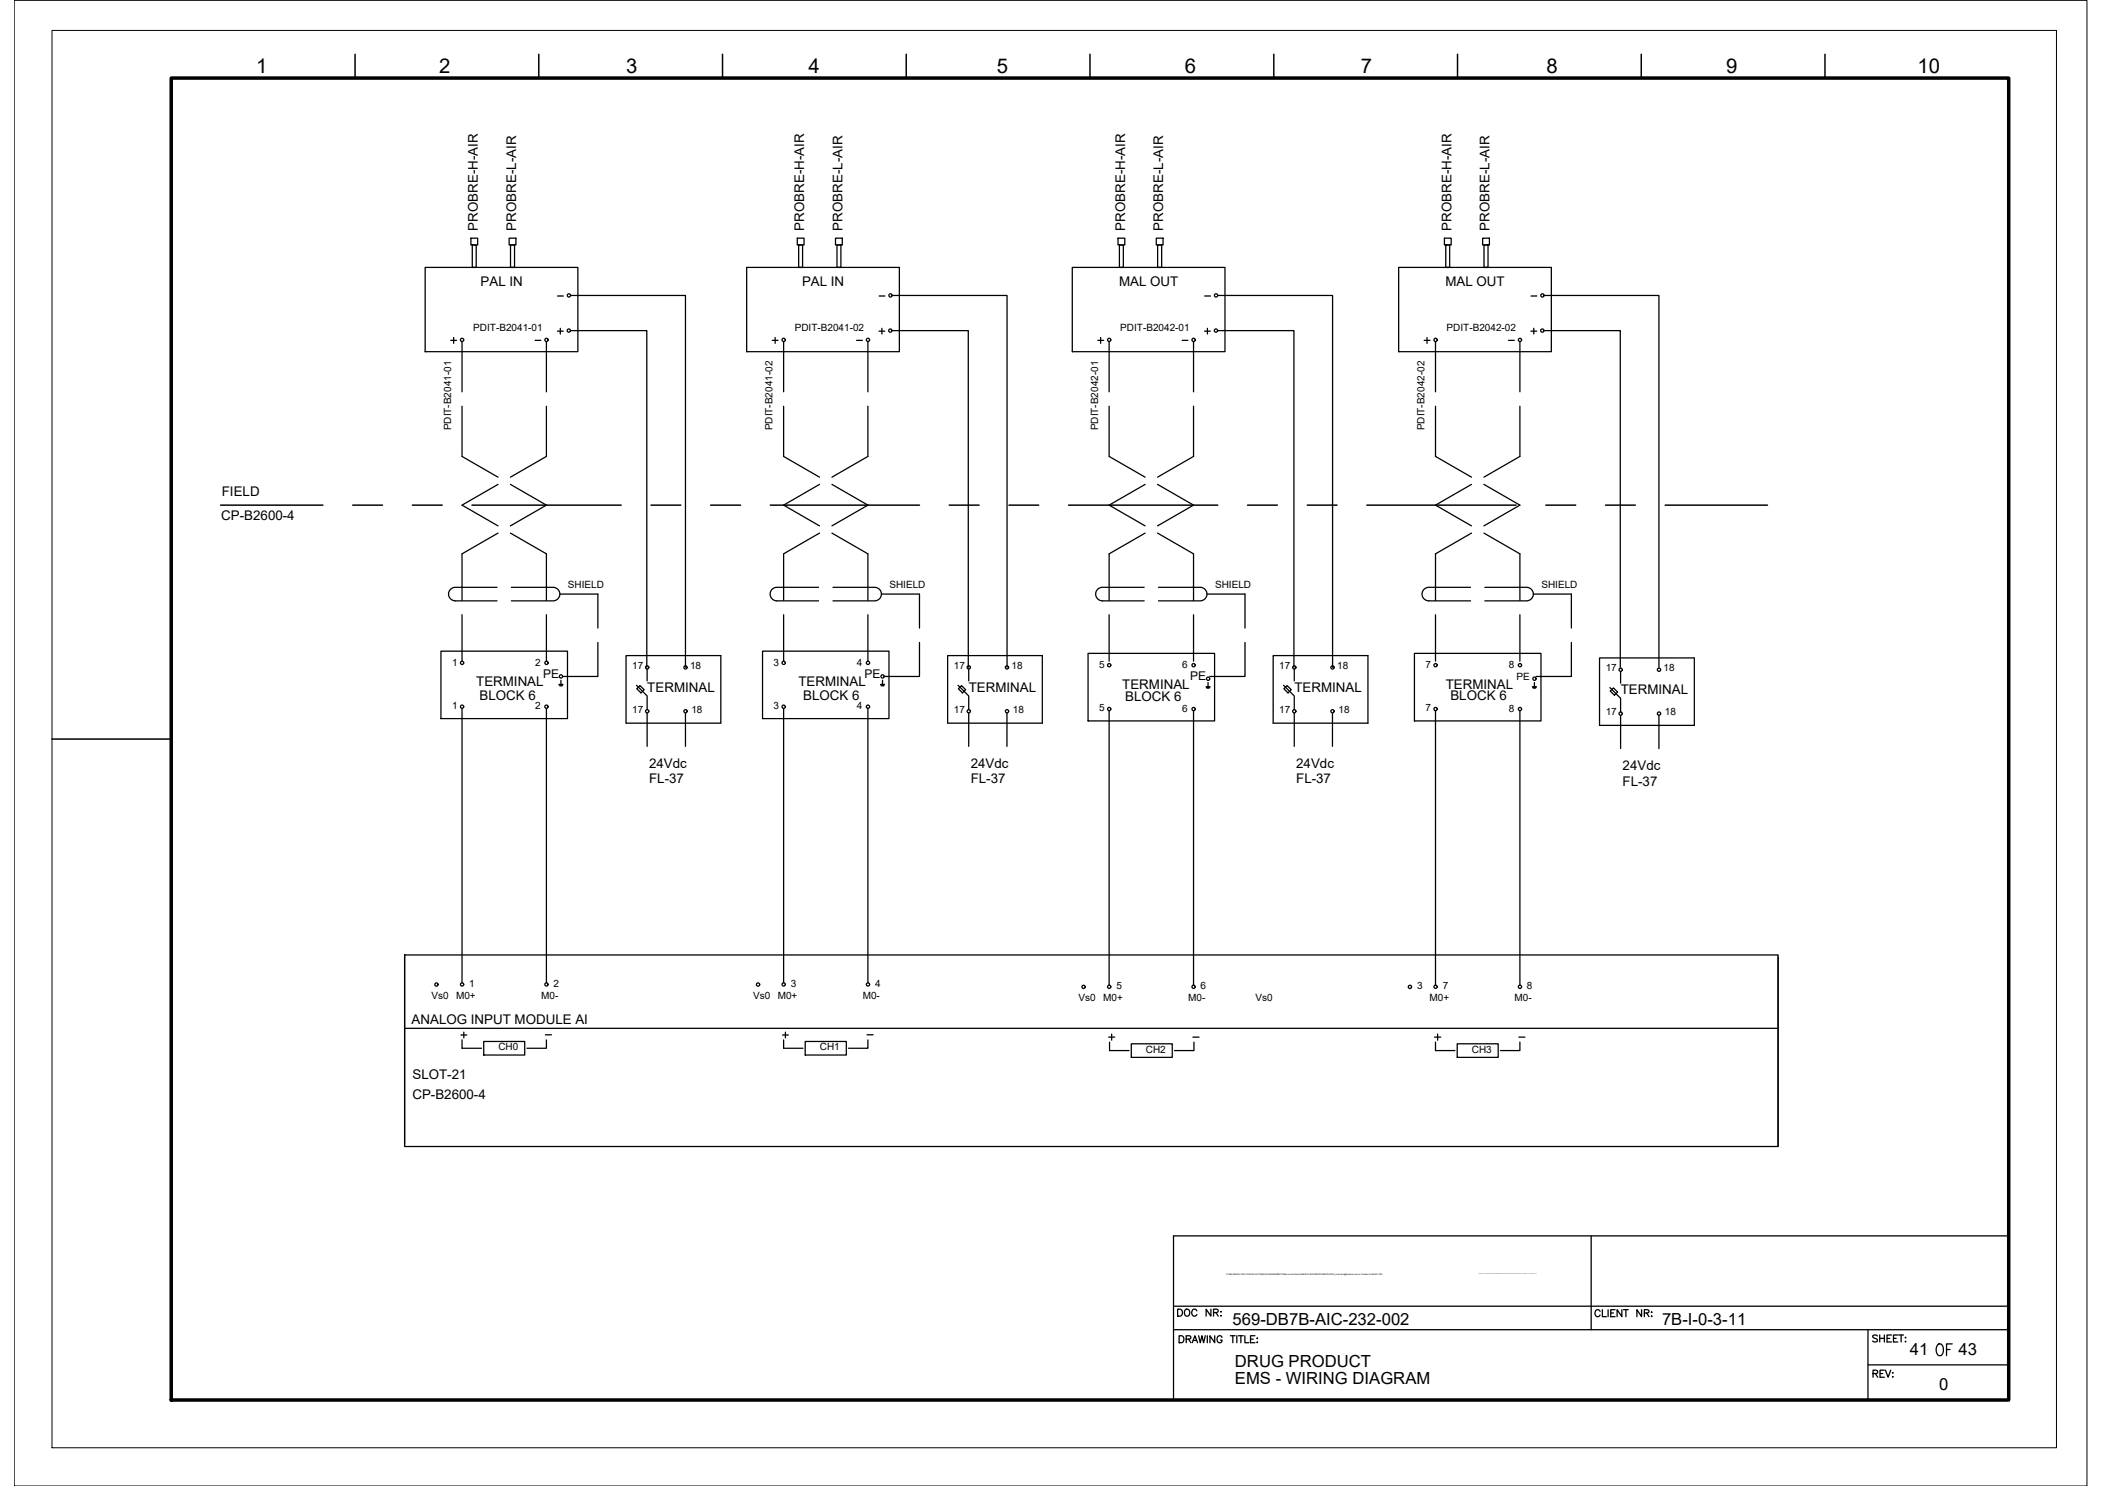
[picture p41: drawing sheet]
<svg xmlns="http://www.w3.org/2000/svg" width="420mm" height="297mm" viewBox="0 0 420 297" stroke-linecap="round" stroke-linejoin="round" font-family="sans-serif">
<defs><g id="words">
<text font-size="5.7" x="385.9" y="272.3">OF</text>
<g font-size="4.1">
<text x="51.2" y="14.6">1</text>
<text x="87.8" y="14.6">2</text>
<text x="125.1" y="14.6">3</text>
<text x="161.6" y="14.6">4</text>
<text x="199.3" y="14.6">5</text>
<text x="236.8" y="14.6">6</text>
<text x="272" y="14.6">7</text>
<text x="309.1" y="14.6">8</text>
<text x="345" y="14.6">9</text>
<text x="383.3" y="14.6">10</text>
</g>
<g font-size="4">
<text x="110.1" y="68.1">+</text>
<text x="174.6" y="68.1">+</text>
<text x="218.4" y="69.8">+</text>
<text x="283.3" y="69.8">+</text>
<text x="304.8" y="68.1">+</text>
</g>
<g font-size="3.3">
<text x="246.4" y="264.8">569-DB7B-AIC-232-002</text>
<text x="332.2" y="264.9">7B-I-0-3-11</text>
<text x="246.8" y="273.3">DRUG PRODUCT</text>
<text x="381.7" y="270.9">41</text>
<text x="391.5" y="270.9">43</text>
<text x="246.8" y="276.7">EMS - WIRING DIAGRAM</text>
<text x="387.6" y="277.9">0</text>
</g>
<g font-size="2.7">
<text x="95.5" y="46.1" transform="rotate(-90 95.5 46.1)">PROBRE-H-AIR</text>
<text x="103.2" y="46.1" transform="rotate(-90 103.2 46.1)">PROBRE-L-AIR</text>
<text x="160.8" y="46.1" transform="rotate(-90 160.8 46.1)">PROBRE-H-AIR</text>
<text x="168.4" y="46.1" transform="rotate(-90 168.4 46.1)">PROBRE-L-AIR</text>
<text x="224.9" y="46.1" transform="rotate(-90 224.9 46.1)">PROBRE-H-AIR</text>
<text x="232.5" y="46.1" transform="rotate(-90 232.5 46.1)">PROBRE-L-AIR</text>
<text x="290.1" y="46.1" transform="rotate(-90 290.1 46.1)">PROBRE-H-AIR</text>
<text x="297.8" y="46.1" transform="rotate(-90 297.8 46.1)">PROBRE-L-AIR</text>
<text x="96.1" y="57.2">PAL IN</text>
<text x="160.3" y="57.2">PAL IN</text>
<text x="223.7" y="57.2">MAL OUT</text>
<text x="288.9" y="57.2">MAL OUT</text>
<text x="44.3" y="99.1">FIELD</text>
<text x="44.2" y="104">CP-B2600-4</text>
<text x="95.2" y="137.2">TERMINAL</text>
<text x="159.6" y="137.2">TERMINAL</text>
<text x="224.3" y="137.6">TERMINAL</text>
<text x="289" y="137.6">TERMINAL</text>
<text x="95.8" y="139.9">BLOCK 6</text>
<text x="129.4" y="138.2">TERMINAL</text>
<text x="160.5" y="139.9">BLOCK 6</text>
<text x="193.7" y="138.2">TERMINAL</text>
<text x="224.9" y="140.1">BLOCK 6</text>
<text x="258.7" y="138.2">TERMINAL</text>
<text x="289.9" y="139.9">BLOCK 6</text>
<text x="324" y="138.7">TERMINAL</text>
<text x="129.8" y="153.5">24Vdc</text>
<text x="194" y="153.5">24Vdc</text>
<text x="259.1" y="153.5">24Vdc</text>
<text x="324.3" y="154">24Vdc</text>
<text x="129.8" y="156.6">FL-37</text>
<text x="194" y="156.6">FL-37</text>
<text x="259.1" y="156.6">FL-37</text>
<text x="324.3" y="157">FL-37</text>
<text x="82.3" y="204.7">ANALOG INPUT MODULE AI</text>
<text x="82.4" y="215.7">SLOT-21</text>
<text x="82.4" y="219.7">CP-B2600-4</text>
</g>
<g font-size="2.6">
<text x="110.1" y="60.3">-</text>
<text x="174.6" y="60.3">-</text>
<text x="239.5" y="60.3">-</text>
<text x="304.8" y="60.3">-</text>
<text x="105.8" y="69.1">-</text>
<text x="170" y="69.1">-</text>
<text x="234.9" y="69.1">-</text>
<text x="300.2" y="69.1">-</text>
<text x="107.9" y="208.1">-</text>
<text x="172.2" y="208.1">-</text>
<text x="237.1" y="208.5">-</text>
<text x="302.3" y="208.5">-</text>
</g>
<g font-size="2.4">
<text x="108.5" y="135.5">PE</text>
<text x="172.8" y="135.5">PE</text>
<text x="237.9" y="136">PE</text>
</g>
<g font-size="2">
<text x="94.6" y="66.1">PDIT-B2041-01</text>
<text x="158.9" y="66.1">PDIT-B2041-02</text>
<text x="223.9" y="66.1">PDIT-B2042-01</text>
<text x="289.2" y="66.1">PDIT-B2042-02</text>
<text x="90.1" y="86" transform="rotate(-90 90.1 86)">PDIT-B2041-01</text>
<text x="154.4" y="86" transform="rotate(-90 154.4 86)">PDIT-B2041-02</text>
<text x="219.5" y="86" transform="rotate(-90 219.5 86)">PDIT-B2042-01</text>
<text x="284.7" y="86" transform="rotate(-90 284.7 86)">PDIT-B2042-02</text>
<text x="113.5" y="117.5">SHIELD</text>
<text x="177.8" y="117.5">SHIELD</text>
<text x="242.9" y="117.5">SHIELD</text>
<text x="308.1" y="117.5">SHIELD</text>
<text x="90.4" y="133">1</text>
<text x="107" y="133.1">2</text>
<text x="126.4" y="133.7">17</text>
<text x="137.9" y="133.7">18</text>
<text x="154.6" y="133">3</text>
<text x="171.2" y="133.1">4</text>
<text x="190.6" y="133.7">17</text>
<text x="202.2" y="133.7">18</text>
<text x="219.7" y="133.5">5</text>
<text x="236.3" y="133.5">6</text>
<text x="255.7" y="133.7">17</text>
<text x="267.3" y="133.7">18</text>
<text x="284.9" y="133.5">7</text>
<text x="301.6" y="133.5">8</text>
<text x="303.1" y="136">PE</text>
<text x="321" y="134.2">17</text>
<text x="332.5" y="134.2">18</text>
<text x="90.4" y="141.7">1</text>
<text x="107" y="141.8">2</text>
<text x="126.4" y="142.5">17</text>
<text x="138.2" y="142.5">18</text>
<text x="154.6" y="141.7">3</text>
<text x="171.2" y="141.8">4</text>
<text x="190.6" y="142.5">17</text>
<text x="202.5" y="142.5">18</text>
<text x="219.7" y="142.2">5</text>
<text x="236.3" y="142.2">6</text>
<text x="255.7" y="142.5">17</text>
<text x="267.5" y="142.5">18</text>
<text x="284.9" y="142.2">7</text>
<text x="301.6" y="142.2">8</text>
<text x="321" y="142.9">17</text>
<text x="332.8" y="142.9">18</text>
<text x="93.8" y="197.2">1</text>
<text x="110.6" y="197.2">2</text>
<text x="158.1" y="197.2">3</text>
<text x="174.9" y="197.2">4</text>
<text x="223.1" y="197.7">5</text>
<text x="240" y="197.7">6</text>
<text x="283.3" y="197.7">3</text>
<text x="288.4" y="197.7">7</text>
<text x="305.2" y="197.7">8</text>
<text x="86.3" y="199.7">Vs0</text>
<text x="91.2" y="199.7">M0+</text>
<text x="108.2" y="199.7">M0-</text>
<text x="150.5" y="199.7">Vs0</text>
<text x="155.4" y="199.7">M0+</text>
<text x="172.4" y="199.7">M0-</text>
<text x="215.6" y="200.1">Vs0</text>
<text x="220.5" y="200.1">M0+</text>
<text x="237.5" y="200.1">M0-</text>
<text x="251" y="200.1">Vs0</text>
<text x="285.8" y="200.1">M0+</text>
<text x="302.7" y="200.1">M0-</text>
<text x="99.6" y="210">CH0</text>
<text x="163.9" y="210">CH1</text>
<text x="229" y="210.4">CH2</text>
<text x="294.2" y="210.4">CH3</text>
</g>
<text font-size=".4" x="245.1" y="254.8">P:\569-BAXALTA\01.ENG\03.AUTOMACAO\ANDAMENTO\Banco de Dados\569-B7A-INS-INSTRUMENTACAO_moliveira@tessler-com-br-Tessler-5164457.JPG</text>
</g></defs>
<!-- layer: G-TTLB-TTLB -->
<path d="M34.2 15.6h367.3v264.3h-367.3z" fill="none" stroke="#000" stroke-width=".7"/>
<!-- layer: G-TTLB-OTLN -->
<path d="M10.4 6.1h400.7v283.3h-400.7z" fill="none" stroke="#000" stroke-width=".2"/>
<!-- layer: G-TTLB-INDX -->
<path d="M71 10.8v4.8M107.7 10.8v4.8M144.4 10.8v4.8M181.1 10.8v4.8M217.9 10.8v4.8M254.6 10.8v4.8M291.3 10.8v4.8M328.1 10.8v4.8M364.8 10.8v4.8M10.4 147.7h23.8" fill="none" stroke="#000" stroke-width=".3"/>
<!-- layer: LGSP IA4$0$LG_PLOT -->
<path d="M318.1 247v18.8M234.6 279.9h166.9M234.6 261.1h166.9M234.6 265.8h166.9M373.4 272.8h28.1M373.4 265.8v14.1" fill="none" stroke="#000" stroke-width=".25"/>
<!-- layer: LG_PLOT -->
<g fill="none" stroke="#000" stroke-width=".25">
<path d="M401.5 247h-166.9v32.9M235.4 261.7h.5a.75 .75 0 0 1 .5 .7 .75 .75 0 0 1-.5 .7h-.5zM235.7 267h.5a.73 .73 0 0 1 .5 .7 .73 .73 0 0 1-.5 .7h-.5zM236.9 261.9l.1-.1a.66 .66 0 0 1 .8 .6 .66 .66 0 0 1-.8 .6l-.3-.4zM237.1 267.7l.8-.1 .1-.2v-.3l-.9-.1v1.4M237.6 267.7l.4 .7M238.3 268.4l.5-1.4 .6 1.4M238.5 267.9h.7M239.2 262a.52 .52 0 0 0-.6-.3 .52 .52 0 0 0-.4 .5v.4a.53 .53 0 0 0 .4 .5 .53 .53 0 0 0 .6-.3M239.6 267l.3 1.4 .3-1.4 .4 1.4 .3-1.4M241.3 267v1.4M242 261.7v1.4l-.9-1.4v1.4"/>
<path d="M242.6 262.4l.8-.1 .1-.2-.1-.3-.8-.1v1.4M242.8 267v1.4l-.9-1.4v1.4M243 262.4l.5 .7M244 262.2h.1zM244 263h.1zM244.3 267.3a.51 .51 0 0 0-.6-.3 .51 .51 0 0 0-.4 .5v.4a.5 .5 0 0 0 .5 .5 .5 .5 0 0 0 .5-.5h-.4M245.9 267h1M246.4 267v1.4M247.2 267v1.4M247.5 267h1M248 267v1.4M248.8 267v1.4h.8"/>
<path d="M250 267.7h.5M250.8 267h-.8v1.4h.8M251.2 267.5h.2zM251.2 268.3h.2zM319.8 262.1a.52 .52 0 0 0-.6-.3 .52 .52 0 0 0-.4 .5v.4a.52 .52 0 0 0 .4 .5 .52 .52 0 0 0 .6-.3M320.3 261.8v1.4h.8M321.4 261.8v1.4M322 262.5h.5M322.8 261.8h-.8v1.4h.8M324.2 261.8v1.4l-1-1.4v1.4M324.5 261.8h1M325 261.8v1.4"/>
<path d="M328.1 261.8v1.4l-.9-1.4v1.4M328.7 262.5l.8-.1 .1-.2-.1-.3-.8-.1v1.4M329.1 262.5l.5 .7M330.1 262.3h.1zM330.1 263.1h.1zM374.4 274.6l.8-.1 .1-.5-.9-.1v1.4M374.9 274.6l.4 .7M375.3 267l-.4-.1-.6 .1 .2 .4 .8 .5v.2l-.4 .2-.6-.2M375.7 266.9v1.4M375.7 267.5h1M375.8 274.6h.5M376.7 273.9h-.9v1.4h.9"/>
<path d="M376.7 266.9v1.4M376.9 273.9l.5 1.4 .5-1.4M377.2 267.5h.5M378.1 266.9h-.9v1.4h.9M378.3 274.4h.1zM378.3 275.2v.1zM378.5 267.5h.5M379.3 266.9h-.8v1.4h.8M379.5 266.9h1M380 266.9v1.4M380.8 267.4h.2zM380.8 268.2h.2z"/>
</g>
<!-- layer: I_DATA -->
<g fill="none" stroke="#000" stroke-width=".25">
<path d="M85 53.5h30.5v16.8h-30.5zM149.2 53.5h30.6v16.8h-30.6zM214.3 53.5h30.6v16.8h-30.6zM279.6 53.5h30.5v16.8h-30.5zM90.1 68h1.1M90.7 67.5v1.1M154.4 68h1.1M154.9 67.5v1.1M240.8 66.2h1.1M241.3 65.6v1.2M88.1 130.2h25.3v13.4h-25.3zM111.7 136.8h.8"/>
<path d="M111.8 136.9h.7M111.9 137.1h.5M112.1 136v.8M125.1 131h19v13.6h-19zM152.4 130.2h25.3v13.4h-25.3zM176 136.8h.8M176.1 136.9h.6M176.1 137.1h.6M176.4 136v.8M189.4 131h18.9v13.6h-18.9zM217.5 130.6h25.3v13.5h-25.3zM241.1 137.3h.8"/>
<path d="M241.2 137.4h.6M241.2 137.5h.5M241.5 136.4v.9M254.5 131h18.9v13.6h-18.9zM282.7 130.6h25.3v13.5h-25.3zM306.3 137.3h.8M306.4 137.4h.6M306.5 137.5h.5M306.7 136.4v.9M319.7 131.5h19v13.5h-19zM80.9 190.9v37.8M355.4 191.4v37.8"/>
<path d="M92.1 206.9h1.2M92.4 207.9v1.6h3.8M92.7 206.3v1.2M96.7 208.2h8.2v2.7h-8.2zM109.2 207.9v1.6h-3.9M156.4 206.9h1.2M156.6 207.9v1.6h3.9M157 206.3v1.2M161 208.2h8.2v2.7h-8.2zM173.5 207.9v1.6h-3.9M221.6 207.3h1.2M221.8 208.3v1.7h3.9"/>
<path d="M222.2 206.7v1.2M226.1 208.6h8.2v2.8h-8.2zM238.7 208.3v1.7h-3.9M286.7 207.3h1.3M286.9 208.3v1.7h3.9M287.4 206.7v1.2M291.3 208.6h8.2v2.8h-8.2zM303.8 208.3v1.7h-3.9"/>
<circle cx="92.4" cy="67.9" r=".33"/>
<circle cx="156.6" cy="67.9" r=".33"/>
<circle cx="243" cy="66.1" r=".33"/>
<circle cx="92.4" cy="132.5" r=".33"/>
<circle cx="109.2" cy="132.5" r=".33"/>
<circle cx="112.1" cy="135.2" r=".33"/>
<circle cx="129.4" cy="133.4" r=".33"/>
<circle cx="137" cy="133.4" r=".33"/>
<circle cx="156.6" cy="132.5" r=".33"/>
<circle cx="173.5" cy="132.5" r=".33"/>
<circle cx="176.4" cy="135.2" r=".33"/>
<circle cx="193.6" cy="133.4" r=".33"/>
<circle cx="201.3" cy="133.4" r=".33"/>
<circle cx="221.7" cy="133" r=".33"/>
<circle cx="238.6" cy="133" r=".33"/>
<circle cx="241.5" cy="135.7" r=".33"/>
<circle cx="258.7" cy="133.4" r=".33"/>
<circle cx="266.4" cy="133.4" r=".33"/>
<circle cx="286.9" cy="133" r=".33"/>
<circle cx="303.8" cy="133" r=".33"/>
<circle cx="306.7" cy="135.7" r=".33"/>
<circle cx="323.9" cy="133.9" r=".33"/>
<circle cx="331.6" cy="133.9" r=".33"/>
<circle cx="92.4" cy="141.3" r=".33"/>
<circle cx="109.2" cy="141.3" r=".33"/>
<circle cx="129.4" cy="142.2" r=".33"/>
<circle cx="137" cy="142.2" r=".33"/>
<circle cx="156.6" cy="141.3" r=".33"/>
<circle cx="173.5" cy="141.3" r=".33"/>
<circle cx="193.6" cy="142.2" r=".33"/>
<circle cx="201.3" cy="142.2" r=".33"/>
<circle cx="221.7" cy="141.7" r=".33"/>
<circle cx="238.6" cy="141.7" r=".33"/>
<circle cx="258.7" cy="142.2" r=".33"/>
<circle cx="266.4" cy="142.2" r=".33"/>
<circle cx="286.9" cy="141.7" r=".33"/>
<circle cx="303.8" cy="141.7" r=".33"/>
<circle cx="323.9" cy="142.6" r=".33"/>
<circle cx="331.6" cy="142.6" r=".33"/>
<circle cx="87.2" cy="196.8" r=".33"/>
<circle cx="92.4" cy="196.8" r=".33"/>
<circle cx="109.2" cy="196.8" r=".33"/>
<circle cx="151.5" cy="196.8" r=".33"/>
<circle cx="156.6" cy="196.8" r=".33"/>
<circle cx="173.5" cy="196.8" r=".33"/>
<circle cx="216.6" cy="197.3" r=".33"/>
<circle cx="221.7" cy="197.2" r=".33"/>
<circle cx="238.6" cy="197.2" r=".33"/>
<circle cx="281.8" cy="197.3" r=".33"/>
<circle cx="286.9" cy="197.2" r=".33"/>
<circle cx="303.8" cy="197.2" r=".33"/>
</g>
<!-- layer: I_TABS -->
<g fill="none" stroke="#000" stroke-width=".25">
<path d="M92.4 68.3v10M109.2 68.3v10M156.6 68.3v10M173.5 68.3v10M221.7 68.3v10M238.6 68.3v10M286.9 68.3v10M303.8 68.3v10M92.4 81.2v10l7.1 4.2M99.5 96.8l-7.1 4.2 7.1 4.1M102 96.8l7.2 4.2-7.2 4.1M109.2 81.2v10l-7.2 4.2"/>
<path d="M156.6 81.2v10l7.2 4.2M163.8 96.8l-7.2 4.2 7.2 4.1M166.3 96.8l7.2 4.2-7.2 4.1M173.5 81.2v10l-7.2 4.2M221.7 81.2v10l7.2 4.2M228.9 96.8l-7.2 4.2 7.2 4.1M231.4 96.8l7.2 4.2-7.2 4.1M238.6 81.2v10l-7.2 4.2M286.9 81.2v10l7.2 4.2M294.1 96.8l-7.2 4.2 7.2 4.1M296.6 96.8l7.2 4.2-7.2 4.1M303.8 81.2v10l-7.2 4.2"/>
<path d="M99.4 117.4h-8.4a1.35 1.35 0 0 0-1.3 1.4 1.35 1.35 0 0 0 1.3 1.3h8.4M99.5 106.6l-7.1 4.1v9.3M102 106.6l7.2 4.1v9.3M102.2 117.4h8.4a1.35 1.35 0 0 1 1.3 1.4 1.35 1.35 0 0 1-1.3 1.3h-8.4M111.9 118.8h7.6v6.7M163.6 117.4h-8.3a1.35 1.35 0 0 0-1.4 1.4 1.35 1.35 0 0 0 1.4 1.3h8.3M163.8 106.6l-7.2 4.1v9.3M166.3 106.6l7.2 4.1v9.3M166.5 117.4h8.3a1.35 1.35 0 0 1 1.4 1.4 1.35 1.35 0 0 1-1.4 1.3h-8.3M176.2 118.8h7.6v6.7M228.7 117.4h-8.4a1.35 1.35 0 0 0-1.3 1.4 1.35 1.35 0 0 0 1.3 1.3h8.4M228.9 106.6l-7.2 4.1v9.3"/>
<path d="M231.4 106.6l7.2 4.1v9.3M231.6 117.4h8.3a1.35 1.35 0 0 1 1.4 1.4 1.35 1.35 0 0 1-1.4 1.3h-8.3M241.3 118.8h7.6v6.7M293.9 117.4h-8.3a1.35 1.35 0 0 0-1.4 1.4 1.35 1.35 0 0 0 1.4 1.3h8.3M294.1 106.6l-7.2 4.1v9.3M296.6 106.6l7.2 4.1v9.3M296.8 117.4h8.3a1.35 1.35 0 0 1 1.4 1.4 1.35 1.35 0 0 1-1.4 1.3h-8.3M306.5 118.8h7.6v6.7M92.4 122.9v9.3M109.2 122.9v9.3M119.5 128.4v6.8h-7M156.6 122.9v9.3"/>
<path d="M173.5 122.9v9.3M183.8 128.4v6.8h-7.1M221.7 122.9v9.3M238.6 122.9v9.3M248.9 128.4v6.8h-7.1M286.9 122.9v9.3M303.8 122.9v9.3M314.1 128.4v6.8h-7.1M92.4 141.6v54.9M109.2 141.6v54.9M156.6 141.6v54.9M173.5 141.6v54.9"/>
<path d="M221.7 142.1v54.8M238.6 142.1v54.8M286.9 142.1v54.8M303.8 142.1v54.8"/>
</g>
<!-- layer: I_LIMIT_LINE -->
<g fill="none" stroke="#000" stroke-width=".3">
<path d="M44.1 101h20.4M70.5 101h6M82.4 101h6M94.3 101h29.9M130.1 101h6M142 101h6M154 101h29.8M189.7 101h6M201.7 101h5.9M213.6 101h29.8M249.4 101h5.9M261.3 101h6"/>
<path d="M273.2 101h29.8M309 101h6M320.9 101h6M332.8 101h20.5"/>
</g>
<!-- layer: EI-CTRL -->
<path d="M127.2 137l2.1 2.1v2.7M127.3 137.7l.6-.7 .9 .9-.7 .6zM129.3 133.8v2.3M191.5 137l2.1 2.1v2.7M191.6 137.7l.6-.7 .8 .9-.6 .6zM193.6 133.8v2.3M256.6 137l2.1 2.1v2.7M256.6 137.7l.7-.7 .8 .9-.6 .6zM258.7 133.8v2.3M321.8 137.4l2.1 2.2v2.7M321.9 138.1l.6-.6 .8 .8-.6 .7zM323.9 134.2v2.4" fill="none" stroke="#000" stroke-width=".25"/>
<!-- layer: 0 -->
<g fill="none" stroke="#000" stroke-width=".25">
<path d="M94.1 47.6h1.4v1.4h-1.4zM94.4 49h.8v4.5h-.8zM101.8 47.6h1.3v1.4h-1.3zM102 49h.8v4.5h-.8zM114 59.1h23v74.3M159.4 47.6h1.3v1.4h-1.3zM159.6 49h.8v4.5h-.8zM167 47.6h1.4v1.4h-1.4zM167.3 49h.8v4.5h-.8zM178.3 59.1h23v74.3M223.5 47.6h1.3v1.4h-1.3zM223.8 49h.7v4.5h-.7z"/>
<path d="M231.1 47.6h1.4v1.4h-1.4zM231.4 49h.8v4.5h-.8zM243.4 59.1h23v74.3M288.7 47.6h1.4v1.4h-1.4zM289 49h.8v4.5h-.8zM296.4 47.6h1.3v1.4h-1.3zM296.6 49h.8v4.5h-.8zM308.6 59.1h23v74.3M114 66.1h15.3v67.3M178.3 66.1h15.2v67.3M243.4 66.1h15.2v67.3M308.6 66.1h15.3v67.3"/>
<path d="M129.3 142.6v6.6M137 142.6v6.6M193.6 142.6v6.6M201.3 142.6v6.6M258.7 142.6v6.6M266.3 142.6v6.6M323.9 143.1v6.5M331.6 143.1v6.5M80.9 190.9h274.5v38.3h-274.5zM80.9 205.6h274.5"/>
</g>
<path d="M2.8 .1h414.4v296.9h-414.4z" fill="none" stroke="#000" stroke-width=".2"/>
<use href="#words"/>
</svg>
